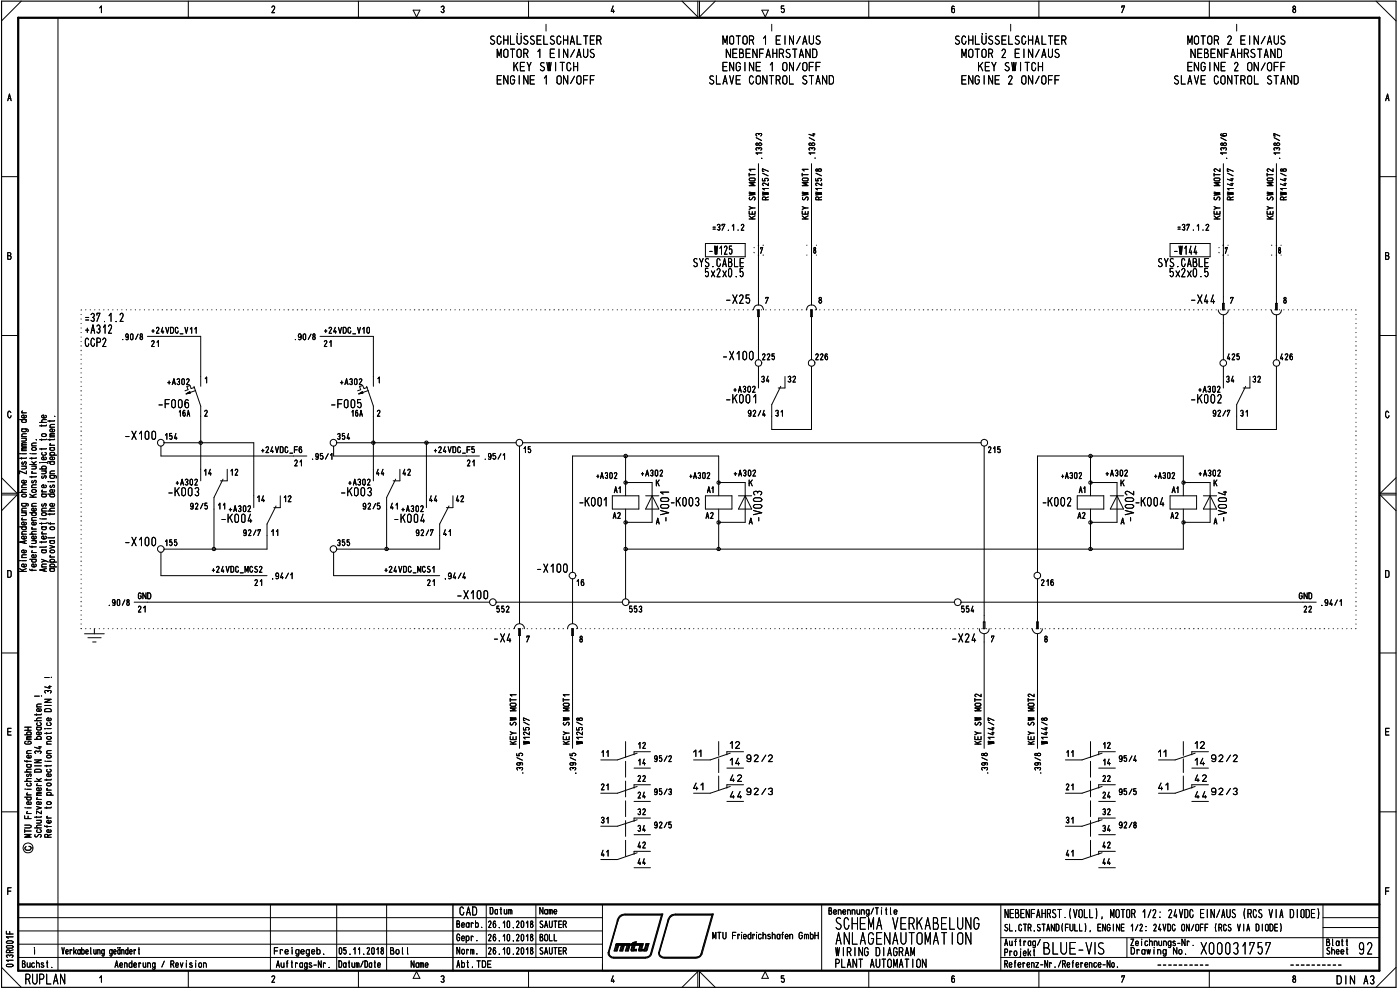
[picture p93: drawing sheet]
<svg xmlns="http://www.w3.org/2000/svg" width="420mm" height="297mm" viewBox="0 0 420 297" stroke-linecap="round" stroke-linejoin="round" font-family="sans-serif">
<defs><g id="words">
<g font-size="6.2">
<text x="203.6" y="5">\/</text>
<text x="204.8" y="296.1">/\</text>
</g>
<g font-size="5.3">
<text x="250.5" y="279">SC--NA VRKA31LU\G</text>
<text x="250.7" y="283.5">A\LAG:\AUTOldT 0\</text>
<text x="329.2" y="286.4">S</text>
<text x="360.2" y="286.4">X00031757</text>
</g>
<text font-size="4.6" x="7.3" y="295.4">RUPLAN</text>
<g font-size="3.9">
<text x="163.7" y="9.5">I</text>
<text x="231.4" y="9.5">i</text>
<text x="303.1" y="9.5">i</text>
<text x="371" y="9.5">i</text>
<text x="146.9" y="13.5">SCHLÜSSELSCHALTER</text>
<text x="149" y="17.4">MOTOR 1 EIN/AUS</text>
<text x="216.8" y="13.5">MOTOR 1 EIN/AUS</text>
<text x="217.8" y="17.4">NEBENFAHRSTAND</text>
<text x="286.5" y="13.5">SCHLÜSSELSCHALTER</text>
<text x="288.5" y="17.4">MOTOR 2 EIN/AUS</text>
<text x="356.3" y="13.5">MOTOR 2 EIN/AUS</text>
<text x="357.3" y="17.4">NEBENFAHRSTAND</text>
<text x="154" y="21.4">KEY SW I TCH</text>
<text x="216.8" y="21.4">ENGINE 1 ON/OFF</text>
<text x="293.5" y="21.4">KEY SW I TCH</text>
<text x="356.3" y="21.4">ENGINE 2 ON/OFF</text>
<text x="149.1" y="25.4">ENGINE 1 ON/OFF</text>
<text x="212.7" y="25.4">SLAVE CONTROL STAND</text>
<text x="288.5" y="25.4">ENGINE 2 ON/OFF</text>
<text x="352.3" y="25.4">SLAVE CONTROL STAND</text>
<text x="226.6" y="42.3">.</text>
<text x="226.6" y="46.5">-</text>
<text x="226.6" y="45.2">,.&gt;</text>
<text x="242.5" y="42.3">.</text>
<text x="242.5" y="46.5">-</text>
<text x="366" y="42.3">.</text>
<text x="366" y="46.5">-</text>
<text x="382" y="46.5">-</text>
<text x="224.5" y="51.6">,</text>
<text x="228.5" y="53">.</text>
<text x="240.5" y="51.6">-</text>
<text x="364.1" y="51.6">,..,</text>
<text x="368" y="53">.</text>
<text x="379.9" y="52.9">,</text>
<text x="380.1" y="51.6">N</text>
<text x="228.4" y="58.7">;.</text>
<text x="244.4" y="58.7">;.</text>
<text x="367.9" y="58.7">;.</text>
<text x="224.6" y="60.1">0</text>
<text x="224.7" y="64.4">L.</text>
<text x="240.6" y="64.4">L.</text>
<text x="240.6" y="60.1">0</text>
<text x="364.1" y="60.1">0</text>
<text x="364.2" y="64.4">L.</text>
<text x="379.9" y="63">,</text>
<text x="380" y="60.1">0</text>
<text x="380.1" y="64.4">L.</text>
<text x="213.8" y="69.3">=37.1.2</text>
<text x="353.3" y="69.3">=37.1.2</text>
<text x="212.4" y="76.5">1125</text>
<text x="241.4" y="77.1">.</text>
<text x="241.8" y="73.7">.</text>
<text x="243.9" y="76.2">8.</text>
<text x="244.3" y="73.7">.</text>
<text x="352.1" y="76.5">-W144</text>
<text x="365.1" y="76.6">:</text>
<text x="367.4" y="76.7">7.</text>
<text x="207.9" y="80.2">SYS.CABLE</text>
<text x="211.3" y="83.2">5x2x0.5</text>
<text x="347.3" y="80.2">SYS.CABLE</text>
<text x="350.7" y="83.2">5x2x0.5</text>
<text x="217.6" y="91.2">-X25</text>
<text x="245.3" y="91.2">8</text>
<text x="357.1" y="91.2">-X44</text>
<text x="384.9" y="91.2">8</text>
<text x="25.3" y="100.2">+A312</text>
<text x="25.3" y="96.6">=37.1.2</text>
<text x="45.3" y="100.2">+24VDO_V11</text>
<text x="97.1" y="100.2">+24VDC_V10</text>
<text x="25.3" y="104.1">CCP2</text>
<text x="36.1" y="102.1">.90/8</text>
<text x="45.2" y="104.1">21</text>
<text x="88.3" y="102.1">.90/8</text>
<text x="97.1" y="104.1">21</text>
<text x="216.9" y="108.1">-X100 225</text>
<text x="244.6" y="108.1">226</text>
<text x="368.2" y="108.1">425</text>
<text x="384.1" y="108.1">426</text>
<text x="50" y="115.6">+A302</text>
<text x="61.3" y="115.6">1</text>
<text x="101.8" y="115.6">+A302</text>
<text x="113.1" y="115.1">1</text>
<text x="219.9" y="117.9">+A302</text>
<text x="228.3" y="114.8">34</text>
<text x="236.3" y="114.8">32</text>
<text x="359.6" y="117.9">+A302</text>
<text x="367.8" y="114.8">34</text>
<text x="375.8" y="114.8">32</text>
<text x="47.4" y="122.5">-F006</text>
<text x="53.4" y="125.1">16A</text>
<text x="61.2" y="125.1">2</text>
<text x="99.2" y="122.5">-F005</text>
<text x="105.3" y="125.1">16A</text>
<text x="113" y="125.1">2</text>
<text x="217.8" y="121.1">-K001</text>
<text x="224.4" y="125.1">92/4</text>
<text x="232.5" y="125.1">31</text>
<text x="357.3" y="121.1">-K002</text>
<text x="363.9" y="125.1">92/7</text>
<text x="37.4" y="132">-X100 154</text>
<text x="101.1" y="132">354</text>
<text x="78.3" y="136">+24VDC_F6</text>
<text x="94.6" y="137.9">95/1</text>
<text x="130.1" y="136">+24VDC_F5</text>
<text x="145.2" y="137.9">.95/1</text>
<text x="156.8" y="136">15</text>
<text x="296.4" y="136">215</text>
<text x="60.9" y="142.7">14</text>
<text x="68.9" y="142.7">12</text>
<text x="88.2" y="140">21</text>
<text x="112.8" y="142.7">44</text>
<text x="120.8" y="142.7">42</text>
<text x="140" y="140">21</text>
<text x="178.9" y="143.8">+A302</text>
<text x="192.3" y="143">+A302</text>
<text x="206.9" y="143.8">+A302</text>
<text x="220.1" y="143">+A302</text>
<text x="318.4" y="143.8">+A302</text>
<text x="331.7" y="143">+A302</text>
<text x="346.3" y="143.8">+A302</text>
<text x="359.7" y="143">+A302</text>
<text x="50.4" y="148.9">-K003</text>
<text x="52.7" y="145.7">+A302</text>
<text x="102.2" y="148.9">-K003</text>
<text x="104.5" y="145.7">+A302</text>
<text x="184.2" y="148">Al</text>
<text x="186.5" y="145.9">0—</text>
<text x="197.6" y="148.4">,-</text>
<text x="212.2" y="148">Al</text>
<text x="225.8" y="148.7">en</text>
<text x="323.7" y="148">Al</text>
<text x="337.4" y="148.7">c,1</text>
<text x="365.3" y="148.7">---1.</text>
<text x="56.8" y="152.9">92/5</text>
<text x="76.9" y="150.7">14</text>
<text x="84.9" y="150.7">12</text>
<text x="108.6" y="152.9">92/5</text>
<text x="128.6" y="150.7">44</text>
<text x="136.6" y="150.7">42</text>
<text x="173.8" y="152">-K001</text>
<text x="193.7" y="152">/\ö K003</text>
<text x="197.8" y="154.6">&gt;</text>
<text x="211.7" y="155.7">A2</text>
<text x="312.8" y="152">-K002</text>
<text x="323.3" y="155.7">A2</text>
<text x="333" y="152">A2-K004</text>
<text x="337.3" y="154.6">&gt;</text>
<text x="351.3" y="155.7">A2</text>
<text x="365" y="154.6">&gt;</text>
<text x="68.1" y="156.9">K004</text>
<text x="81.1" y="160.9">11</text>
<text x="120" y="156.9">K004</text>
<text x="132.8" y="160.9">41</text>
<text x="196.8" y="157.4">A 1</text>
<text x="224.7" y="157.4">A 1</text>
<text x="336.3" y="157.4">A 1</text>
<text x="364.2" y="157.4">A 1</text>
<text x="37.2" y="163.9">-X100 155</text>
<text x="101" y="163.9">355</text>
<text x="63.4" y="171.9">+24VDC_MCS2</text>
<text x="82.5" y="173.6">94/1</text>
<text x="115.2" y="171.9">+24VDC_MCS1</text>
<text x="134.4" y="173.7">94/4</text>
<text x="161" y="171.9">-X100</text>
<text x="41.3" y="179.8">G D</text>
<text x="76.3" y="175.9">21</text>
<text x="128.1" y="175.9">21</text>
<text x="137.1" y="179.8">-X100</text>
<text x="172.8" y="175.9">16</text>
<text x="312.3" y="175.9">216</text>
<text x="389.8" y="179.8">GND</text>
<text x="32.5" y="181.9">.90/8</text>
<text x="41.3" y="183.8">21</text>
<text x="148.9" y="183.8">552</text>
<text x="188.6" y="183.8">553</text>
<text x="288.2" y="183.8">554</text>
<text x="391.2" y="183.8">22</text>
<text x="397.4" y="181.8">94/1</text>
<text x="148.1" y="192.8">-X4</text>
<text x="285.3" y="192.8">-X24`7</text>
<text x="191.3" y="224.7">12</text>
<text x="330.8" y="224.7">12</text>
<text x="335.5" y="227.2">95/4</text>
<text x="347.3" y="227.2">11 ___-+-</text>
<text x="154.2" y="231.2">,</text>
<text x="170.2" y="231.2">,</text>
<text x="191.3" y="229.7">14 95/2</text>
<text x="309.7" y="231.2">,</text>
<text x="330.8" y="229.7">14</text>
<text x="180.2" y="237.2">21</text>
<text x="185.7" y="237.2">____-i- 95/3</text>
<text x="191.2" y="234.6">22</text>
<text x="191.2" y="239.6">24</text>
<text x="207.8" y="237.1">41 ___-1-4492/3</text>
<text x="319.7" y="237.2">21</text>
<text x="325" y="239.6">____-4-24</text>
<text x="330.7" y="234.6">22</text>
<text x="335.5" y="237.2">95/5</text>
<text x="347.3" y="237.2">41 ___-1-44</text>
<text x="358.2" y="234.6">42</text>
<text x="363.1" y="238.5">92/3</text>
<text x="191.1" y="244.6">32</text>
<text x="330.7" y="244.6">32</text>
<text x="180.2" y="247.1">31</text>
<text x="191.1" y="248.6">34 92/5</text>
<text x="319.7" y="247.1">31</text>
<text x="180.1" y="257">41 ,,...--+</text>
<text x="192.6" y="254.6">2</text>
<text x="319.7" y="257">41 ____-›</text>
<text x="330.5" y="254.6">42</text>
<text x="191.1" y="259.6">44</text>
<text x="330.8" y="259.6">44</text>
<text x="137.8" y="274.7">CAD</text>
<text x="301.5" y="275.6">NEBENFAHRST.(VOLL), MOTOR 1/2: 24VDC EIN/AUS (RCS VIA DIODE)</text>
<text x="250.6" y="286.9">WIKING DIAGRAM</text>
<text x="301.4" y="283.9">Auftrag/</text>
<text x="312.9" y="286.4">3LUl-V</text>
<text x="250.5" y="290.4">PLANT AUTOMATION</text>
<text x="401.1" y="295.4">DIN A3</text>
</g>
<g font-size="3.2">
<text x="225.5" y="93.1">r-•'.\</text>
<text x="229.5" y="91.2">7</text>
<text x="241.7" y="93.1">r.-.</text>
<text x="369" y="91.2">7</text>
<text x="372.1" y="125.1">31</text>
<text x="196.8" y="146">K</text>
<text x="224.6" y="146">K</text>
<text x="336.2" y="146">K</text>
<text x="351.6" y="148">Al</text>
<text x="364.1" y="146">K</text>
<text x="72.7" y="160.9">92/7</text>
<text x="25.3" y="190.3">__L_</text>
<text x="153.8" y="188.8">.r-.</text>
<text x="157.9" y="192.8">7</text>
<text x="313.1" y="192.8">8</text>
<text x="308.3" y="209.2">c.</text>
<text x="152.9" y="212.1">c&gt;</text>
<text x="292.3" y="212.1">c&gt;</text>
<text x="308.2" y="210.7">-</text>
<text x="308.3" y="212.1">c&gt;</text>
<text x="156.9" y="216.3">L-</text>
<text x="296.1" y="219.2">-,</text>
<text x="311.8" y="219.2">,</text>
<text x="207.8" y="227.2">11</text>
<text x="218.7" y="224.7">12</text>
<text x="294.3" y="227.2">eo</text>
<text x="310.2" y="227.2">e2</text>
<text x="319.8" y="227.2">11</text>
<text x="358.2" y="224.7">12</text>
<text x="170.7" y="228.3">2</text>
<text x="218.7" y="229.7">14 92/2</text>
<text x="310" y="229.8">..,</text>
<text x="358.2" y="229.7">14 92/2</text>
<text x="218.7" y="234.6">42</text>
<text x="330.8" y="249.6">34</text>
<text x="191.1" y="254.6">4</text>
<text x="146.9" y="274.3">Datum</text>
<text x="161.9" y="274.4">Name</text>
<text x="248.6" y="274.5">Benennung/Title</text>
<text x="136.9" y="278.4">Bearb.</text>
<text x="146.3" y="278.5">26.10.2018</text>
<text x="161.8" y="278.5">SAUTER</text>
<text x="213.8" y="281.9">MTU Friedrichshafen GmbH</text>
<text x="301.2" y="279.5">SL.CTR.STAND(FULL), ENGINE 1/2: 24VDC ON/OFF (RCS VIA DIODE)</text>
<text x="10" y="286.4">1</text>
<text x="18.4" y="286.4">Verkabelung geändert</text>
<text x="81.9" y="286.4">FreIgegeb .</text>
<text x="101.6" y="286.4">05.11.2018</text>
<text x="116.9" y="286.4">BoIl</text>
<text x="136.8" y="286.4">Norm.</text>
<text x="136.9" y="282.4">Gepr.</text>
<text x="146.3" y="282.4">26.10.2018</text>
<text x="146.4" y="286.4">26.10.2018</text>
<text x="161.9" y="282.4">BOLL</text>
<text x="161.9" y="286.4">SAUTER</text>
<text x="301.2" y="286.9">Projekt</text>
<text x="342.3" y="286.4">ich&quot;&quot;s-Nr•</text>
<text x="397.9" y="283.9">Blatt</text>
<text x="397.9" y="286.4">Sheet</text>
<text x="6.4" y="290.4">Buchst.</text>
<text x="34.3" y="290.4">Aenderung / Revision</text>
<text x="82.8" y="290.4">Auftrags-Nr.</text>
<text x="101.4" y="290.4">Datum/Date</text>
<text x="123.1" y="290.4">Name</text>
<text x="136.9" y="290.4">Abt. TDE</text>
<text x="301.2" y="290.4">Referenz-Nr./Reference-No.</text>
</g>
<g font-size="3.1">
<text x="8" y="171.6" transform="rotate(-90 8 171.6)">Keine Aenderung ohne Zustimmung der</text>
<text x="11" y="171.4" transform="rotate(-90 11 171.4)">federfuehrenden Konstruktion.</text>
<text x="14.1" y="171.6" transform="rotate(-90 14.1 171.6)">Any alterotions are subiect to the</text>
<text x="16.5" y="171.6" transform="rotate(-90 16.5 171.6)">approval of the design department.</text>
<text x="9.5" y="251.4" transform="rotate(-90 9.5 251.4)">MTU Friedrichshafen GmbH</text>
<text x="12.5" y="251.4" transform="rotate(-90 12.5 251.4)">Schutzvermerk DIN 34 beachten</text>
<text x="15.5" y="251.4" transform="rotate(-90 15.5 251.4)">Refer to protection notice DIN 34 I</text>
</g>
<g font-size="1.6">
<text x="183.9" y="155.7">A2</text>
<text x="225.9" y="150.6">CD</text>
<text x="225.9" y="152.7">CD</text>
<text x="365.4" y="150.6">CD</text>
<text x="365.4" y="152.7">CD</text>
<text x="309.2" y="190.2">l.)</text>
<text x="152.9" y="220.6">&gt;-</text>
<text x="156.9" y="220.6">&lt;V</text>
<text x="168.8" y="220.6">&gt;-</text>
<text x="172.8" y="220.6">(N</text>
<text x="292.4" y="220.6">&gt;-</text>
<text x="297.2" y="220.6">-•</text>
<text x="308.4" y="220.6">&gt;-</text>
<text x="312.4" y="216.3">c0</text>
<text x="156.9" y="223.4">e.</text>
<text x="168.9" y="223.4">Y</text>
<text x="168.9" y="222.1">LU</text>
<text x="172.7" y="222.1">,-•</text>
<text x="172.8" y="223.4">e.</text>
<text x="296.4" y="223.4">e.</text>
<text x="308.4" y="223.4">Y</text>
<text x="312.4" y="223.4">e.</text>
</g>
</g></defs>
<g fill="none" stroke="#000" stroke-width=".3">
<path d="M6.4 .3l-5.9 6M17.4 5.3v286M29.9 2.4l.5-.6v2M56.5 .3v5M81.6 2.2l.1-.2a.45 .45 0 0 1 .6-.1 .45 .45 0 0 1 0 .7l-.7 1.2h.8M107.6 .3v5M124 3h2l-1 2.1zM132.4 2.1a.47 .47 0 0 1 .7-.2 .47 .47 0 0 1 0 .7l-.2 .2a.49 .49 0 0 1 .3 .8 .49 .49 0 0 1-.8-.1M158.6 .3v5M184 1.8l-.6 1.6h1M184.1 3v.8M228.6 3h2l-.9 2.1z"/>
<path d="M235.2 1.8h-.7v.9a.56 .56 0 0 1 .9 .3 .56 .56 0 0 1-.7 .6l-.2-.1M260.7 .3v5M286.4 2l-.4-.2-.2 .1-.2 1.4a.47 .47 0 0 0 .6 .5 .47 .47 0 0 0 .3-.8l-.3-.5-.5 .1-.1 .4M311.8 .3v5M336.7 2.3v-.5h.8l-.8 2M362.9 .3v5M388.2 1.9a.72 .72 0 0 0 .6 1.1 .52 .52 0 0 1-.2 .7 .52 .52 0 0 1-.7-.4 .52 .52 0 0 1 .5-.6 .42 .42 0 0 0 .4-.5 .42 .42 0 0 0-.6-.3zM413 .3l6 6M2.3 30.2l.5-2 .5 2M2.5 29.5h.8M415.8 30.2l.6-2 .5 2M416 29.5h.8"/>
<path d="M.5 53h5M414 53h5M2.3 76.7l1 .2v.4l-.2 .5h-.8v-2l.9 .1v.6l-.3 .2M415.8 76.7l1 .2 .1 .4-.3 .5h-.8v-2l.9 .1v.6l-.3 .2M227.6 96.9v11M243.5 96.9v11M367.2 96.9v11M383.1 96.9v11M.5 100.7h5M414 100.7h5M3.3 123.8a.48 .48 0 0 0-.6-.4 .48 .48 0 0 0-.4 .6v.7l.4 .6h.4l.2-.6M155.9 133.9v50.8"/>
<path d="M295.4 133.9v50.8M416.8 123.8a.48 .48 0 0 0-.6-.4 .48 .48 0 0 0-.4 .6v.7l.4 .6h.4l.3-.6M.5 148.5h4.6l-4.6 4.7M.5 143.3l4.6 4.7h-4.6M419 148.5h-4.8l4.8 4.7M419 143.3l-4.8 4.7h4.8M2.3 171.2h.6l.4 .4v1.2l-.4 .4h-.6zM171.8 173.7v11M311.4 173.7v11M415.8 171.2h.6l.5 .4v1.2l-.5 .4h-.6zM.5 195.9h5M414 195.9h5"/>
<path d="M2.3 219.5h1M3.3 218.5h-1v2.1h1M415.8 219.5h1M416.9 218.5h-1.1v2.1h1.1M.5 243.6h5M414 243.6h5M2.3 267.4h1M3.3 266.4h-1v2M5.5 275.3h175.3M5.5 279.3h175.3M81.2 271.4v19.9M101 271.4v19.9"/>
<path d="M116 271.4v19.9M145.9 271.4v15.9M160.8 271.4v15.9M180.8 271.4v19.9M246.6 271.4v19.9M300.4 271.4v19.8M397 271.4v15.9M397 278.3h17M397 275.3h17M415.8 267.4h1M416.9 266.4h-1.1v2M.5 290.2l5.9 6"/>
<path d="M5.5 287.3h175.3M5.5 283.3h175.3M29.9 293.4l.5-.6v1.9M56.5 291.3v4.9M81.6 293.1a.45 .45 0 0 1 .6-.3 .45 .45 0 0 1 .1 .7l-.7 1.2h.8M107.6 291.3v4.9M125 291.5l1 2h-2zM132.4 293a.5 .5 0 0 1 .8 0 .5 .5 0 0 1-.3 .8 .49 .49 0 0 1 .3 .8 .49 .49 0 0 1-.8-.1M158.6 291.3v4.9M184 292.8l-.6 1.6h1M184.1 294v.7M209.9 291.5l4.8 4.7"/>
<path d="M229.7 291.5l.9 2h-2zM235.2 292.8h-.7v.8a.61 .61 0 0 1 .9 .4 .61 .61 0 0 1-.7 .7l-.2-.3M260.7 291.3v4.9M286.4 293l-.3-.2-.3 .1-.2 1.4a.47 .47 0 0 0 .7 .4 .47 .47 0 0 0 .2-.7l-.1-.4-.4-.1-.3 .1-.1 .4M300.4 287.3h113.6M300.4 281.3h113.6M311.8 291.3v4.9M336.7 293.2v-.4h.8l-.8 1.9M338.2 281.3v6M339.4 281.8h.8l-.8 1.9h.8M340.8 283h.9l-.2-.6h-.3l-.4 .2v.9l.4 .2 .4-.2M342.6 282.4v1.3"/>
<path d="M362.9 291.3v4.9M388.2 292.9a.72 .72 0 0 0 .6 1v.1a.47 .47 0 0 1-.4 .7 .47 .47 0 0 1-.4-.7v-.1a.69 .69 0 0 0 .6-.4 .69 .69 0 0 0 0-.7zM419 290.2l-6 6"/>
<circle cx="8.4" cy="254.4" r="1.49"/>
</g>
<path d="M.5 .3h418.5v295.9h-418.5z" fill="none" stroke="#000" stroke-width=".34"/>
<path d="M5.5 5.3h408.5v286h-408.5zM5.5 271.4h408.5" fill="none" stroke="#000" stroke-width=".68"/>
<path d="M135.9 271.4v19.9" fill="none" stroke="#000" stroke-width=".42"/>
<g fill="none" stroke="#000" stroke-width=".3">
<path d="M339.4 281.8h.8l-.8 1.9h.8M340.8 283h.9l-.2-.6h-.3l-.4 .2v.9l.4 .2 .4-.2M342.7 281.9h.1M342.6 282.4v1.3M344.4 282.5l-.6-.1-.2 1 .2 .3h.5l.2-.3M345 282.7a.43 .43 0 0 1 .4-.3 .43 .43 0 0 1 .4 .3v1M345 281.8v1.9M346.4 282.6l.3-.2h.4l.2 1.3M346.4 282.4v1.3M347.8 282.4v1a.43 .43 0 0 0 .4 .3 .43 .43 0 0 0 .4-.3M348.6 282.4v1.3M349.2 282.6l.3-.2h.4l.2 1.3"/>
<path d="M349.2 282.4v1.3M351.4 282.4l-.2 1.9-.6-.2M351.4 282.7l-.2-.3h-.4l-.2 .3v.7l.2 .3h.4l.2-.3M352.7 282.5a.33 .33 0 0 0-.6-.1 .33 .33 0 0 0 .2 .6l.5 .2v.3l-.3 .2-.5-.2M353.4 283h.7M355.6 281.8v1.9l-.9-1.9v1.9M356.3 282.6l.2-.2h.2l.1 .2M356.3 282.4v1.3"/>
</g>
<g fill="none" stroke="#000" stroke-width=".3">
<path d="M10.4 208.9h1.4M1.9 279.4v.8h2M2.9 279.5v.7M1.9 282.6l.4-.3 1.3 .1a.34 .34 0 0 1 .3 .4 .34 .34 0 0 1-.4 .2h-1.3zM2 283.9l1.5-.2a.38 .38 0 0 1 .4 .4 .38 .38 0 0 1-.4 .4h-1.3l-.3-.4zM2.1 289.4l1.4-.1a.38 .38 0 0 1 .4 .4 .38 .38 0 0 1-.4 .4l-1.4-.1-.2-.3zM2.2 287.3l-.3-.4a.55 .55 0 0 1 .5-.4 .55 .55 0 0 1 .5 .4 .48 .48 0 0 1 .6-.4 .48 .48 0 0 1 .4 .5l-.3 .3M2.9 285.8v-.4a.52 .52 0 0 0-.5-.4 .52 .52 0 0 0-.5 .4v.4h2M3.9 288.1h-2l.6 .4M3.9 281.1h-2l.6 .4M3.9 285l-1 .3M339.5 284.3h.6l.3 .3 .1 1.1-.4 .6h-.6z"/>
<path d="M341.2 285.2l.2-.3h.4v.3M341.2 284.9v1.4M342.7 281.9h.1M344.4 282.5l-.6-.1-.2 1 .2 .3h.5l.2-.3M345 282.7a.43 .43 0 0 1 .4-.3 .43 .43 0 0 1 .4 .3v1M345 281.8v1.9M346.4 282.6l.3-.2h.4l.2 1.3M346.4 282.4v1.3M347.8 282.4v1a.43 .43 0 0 0 .4 .3 .43 .43 0 0 0 .4-.3M348.6 282.4v1.3M349.2 282.6l.3-.2h.4l.2 1.3M349.2 282.4v1.3"/>
<path d="M351.4 282.4l-.2 1.9-.6-.2M351.4 282.7l-.2-.3h-.4l-.2 .3v.7l.2 .3h.4l.2-.3M352.7 282.5a.33 .33 0 0 0-.6-.1 .33 .33 0 0 0 .2 .6l.5 .2v.3l-.3 .2-.5-.2M353.4 283h.7M355.6 281.8v1.9l-.9-1.9v1.9M356.3 282.6l.2-.2h.2l.1 .2M356.3 282.4v1.3"/>
</g>
<path d="M10.4 208.9h1.4M12.5 208.9h.1" fill="none" stroke="#000" stroke-width=".3"/>
<g fill="none" stroke="#000" stroke-width=".3">
<path d="M224.8 52.4h1.8M224.9 53.6l1.5-.2 .2 .2v.4l-.2 .3h-1.3l-.3-.4zM226.6 54.8h-1.8l1.5 .5-1.5 .4h1.8M226.6 50.8h-1.8l.5 .5M227.6 49.1v4.1M228.8 53.6v.7h.9a.51 .51 0 0 1-.1-.8 .51 .51 0 0 1 .7 0l.3 .3v.3l-.3 .2M229.2 51.4h-.4v-.8l1.8 .8M230.6 54.9v.8l-1-.7a.41 .41 0 0 0-.5 0 .41 .41 0 0 0-.2 .5l.3 .2M240.7 52.4h1.8M240.7 52v.8M240.8 53.6l1.5-.2 .2 .2v.4l-.2 .3h-1.2l-.4-.5zM242.5 54.8h-1.8l1.5 .5-1.5 .4h1.8"/>
<path d="M243.5 49.1v4.1M244.8 53.6v.7h.8a.46 .46 0 0 1-.1-.7 .46 .46 0 0 1 .6-.1l.5 .3-.3 .5M244.9 52l1.6 .7M245 50.7a.39 .39 0 0 0 0 .7 .39 .39 0 0 0 .6-.4 .46 .46 0 0 1 .6-.4 .46 .46 0 0 1 .2 .7 .64 .64 0 0 1-1-.5zM246.6 54.9v.8l-1.6-.8-.2 .6 .4 .2M364.4 53.6l1.3-.2a.42 .42 0 0 1 .4 .4 .42 .42 0 0 1-.4 .5h-1.1zM366.1 54.8h-1.7l1.4 .5-1.4 .4h1.7M367.2 49.1v4.1M368.8 51.4h-.5v-.8l1.8 .8M369.4 55.1h.7M369.4 53.7h.7M369.8 54.9v.8l-1.5-.5"/>
<path d="M380.4 53.5l1.3-.1a.43 .43 0 0 1 .4 .4 .43 .43 0 0 1-.4 .5h-1.1a.42 .42 0 0 1-.3-.4 .42 .42 0 0 1 .1-.4zM382.1 54.8h-1.8l1.4 .5-1.4 .4h1.8M383.1 49.1v4.1M384.3 57.7l1.7 .2-1.7 .2 1.7 .2-1.7 .2M384.3 50.8a.4 .4 0 0 0 .4 .6 .4 .4 0 0 0 .4-.5 .48 .48 0 0 1 .7-.3 .48 .48 0 0 1 0 .8 .48 .48 0 0 1-.7-.3l-.3-.4zM384.3 52l1.7 .7M385.2 59.9v-.5a.49 .49 0 0 0-.5-.3 .49 .49 0 0 0-.4 .3v.5h1.7M385.4 55.1h.6M385.4 53.7h.6M385.7 54.9v.8l-1.4-.5M385.7 53.5v.8l-1.4-.5M386 56.6h-1.7l.6 .4"/>
<path d="M386 59.1l-.8 .3M211.7 73.1h11.9v3.9h-11.9M226.3 75.7l.1 .2M226.4 74.3h-.1M227.5 76.5h.2M227.5 73.6h.2M227.6 73.6v2.9M228.3 74.7v-.4h.6l-.6 1.7M229 76.5h.2M229 73.6h.2M351.2 73.1h12v3.9h-12M381.6 76.5h.1"/>
<path d="M381.6 73.6h.1M383 76.5h.2M383 73.6h.2M383.1 73.6v2.9M383.9 74.3a.63 .63 0 0 0 .4 1v.6a.45 .45 0 0 1-.7-.3 .45 .45 0 0 1 .4-.6 .4 .4 0 0 0 .3-.4 .4 .4 0 0 0-.4-.3zM384.4 76.5h.1M384.4 73.6h.1M39.2 93h.1M40.6 93h.1M42 93h.1M43.3 93h.1M44.7 93h.1"/>
<path d="M46 93h.1M47.4 93h.1M48.6 93h.2M50 93h.2M51.3 93h.2M52.7 93h.2M54.1 93h.1M55.4 93h.1M56.8 93h.1M58.1 93h.1M59.5 93h.1M60.8 93h.1"/>
<path d="M62.2 93h.1M63.5 93h.1M64.9 93h.1M66.3 93h.1M67.6 93h.1M69 93h.1M70.3 93h.1M71.7 93h.1M73 93h.1M74.4 93h.1M75.7 93h.1M77.1 93h.1"/>
<path d="M78.4 93h.1M79.8 93h.1M81.2 93h.1M82.5 93h.1M83.9 93h.1M85.2 93h.1M86.5 93h.2M87.8 93h.2M89.2 93h.2M90.6 93h.1M91.9 93h.2M93.3 93h.1"/>
<path d="M94.6 93h.1M96 93h.1M97.3 93h.1M98.7 93h.1M100 93h.1M101.4 93h.1M102.7 93h.1M104.1 93h.1M105.5 93h.1M106.8 93h.1M108.2 93h.1M109.5 93h.1"/>
<path d="M110.9 93h.1M112.2 93h.1M113.6 93h.1M114.9 93h.1M116.3 93h.1M117.6 93h.1M119 93h.1M120.4 93h.1M121.7 93h.1M123.1 93h.1M124.3 93h.2M125.7 93h.2"/>
<path d="M127 93h.2M128.4 93h.2M129.8 93h.1M131.1 93h.2M132.5 93h.1M133.8 93h.1M135.2 93h.1M136.5 93h.1M137.9 93h.1M139.2 93h.1M140.6 93h.1M141.9 93h.1"/>
<path d="M143.3 93h.1M144.7 93h.1M146 93h.1M147.4 93h.1M148.7 93h.1M150.1 93h.1M151.4 93h.1M152.8 93h.1M154.1 93h.1M155.5 93h.1M156.8 93h.1M158.2 93h.1"/>
<path d="M159.6 93h.1M160.9 93h.1M162.3 93h.1M163.5 93h.2M164.9 93h.2M166.2 93h.2M167.6 93h.2M169 93h.1M170.3 93h.1M171.7 93h.1M173 93h.1M174.4 93h.1"/>
<path d="M175.7 93h.1M177.1 93h.1M178.4 93h.1M179.8 93h.1M181.1 93h.1M182.5 93h.1M183.9 93h.1M185.2 93h.1M186.6 93h.1M187.9 93h.1M189.3 93h.1M190.6 93h.1"/>
<path d="M192 93h.1M193.3 93h.1M194.7 93h.1M196 93h.1M197.4 93h.1M198.8 93h.1M200.1 93h.1M201.4 93h.1M202.7 93h.2M204.1 93h.2M205.4 93h.2M206.8 93h.2"/>
<path d="M208.2 93h.1M209.5 93h.1M210.9 93h.1M212.2 93h.1M213.6 93h.1M214.9 93h.1M216.3 93h.1M217.6 93h.1M219 93h.1M220.3 93h.1M221.7 93h.1M223.1 93h.1"/>
<path d="M224.4 93h.1M227.4 93v2h.5v-2M227.6 89v2.5M227.6 93v3.9M232.5 93h.1M233.9 93h.1M235.2 93h.1M236.6 93h.1M238 93h.1M239.2 93h.2M240.6 93h.1M243.3 93v2h.5v-2"/>
<path d="M243.5 89v2.5M243.5 93v3.9M247.4 93h.1M248.7 93h.1M250.1 93h.1M251.4 93h.1M252.8 93h.1M254.1 93h.1M255.5 93h.1M256.8 93h.1M258.2 93h.1M259.5 93h.1"/>
<path d="M260.9 93h.1M262.3 93h.1M263.6 93h.1M265 93h.1M266.3 93h.1M267.7 93h.1M269 93h.1M270.4 93h.1M271.7 93h.1M273.1 93h.1M274.4 93h.1M275.8 93h.1"/>
<path d="M277.1 93h.1M278.4 93h.2M279.8 93h.2M281.1 93h.2M282.5 93h.2M283.8 93h.1M285.2 93h.1M286.6 93h.1M287.9 93h.1M289.3 93h.1M290.6 93h.1M292 93h.1"/>
<path d="M293.3 93h.1M294.7 93h.1M296 93h.1M297.4 93h.1M298.7 93h.1M300.1 93h.1M301.5 93h.1M302.8 93h.1M304.2 93h.1M305.5 93h.1M306.9 93h.1M308.2 93h.1"/>
<path d="M309.6 93h.1M310.9 93h.1M312.3 93h.1M313.6 93h.1M315 93h.1M316.3 93h.1M317.6 93h.2M319 93h.2M320.3 93h.2M321.7 93h.2M323 93h.1M324.4 93h.1"/>
<path d="M325.8 93h.1M327.1 93h.1M328.5 93h.1M329.8 93h.1M331.2 93h.1M332.5 93h.1M333.9 93h.1M335.2 93h.1M336.6 93h.1M337.9 93h.1M339.3 93h.1M340.7 93h.1"/>
<path d="M342 93h.1M343.4 93h.1M344.7 93h.1M346.1 93h.1M347.4 93h.1M348.8 93h.1M350.1 93h.1M351.5 93h.1M352.8 93h.1M354.1 93h.2M355.5 93h.1M356.8 93h.2"/>
<path d="M358.2 93h.2M359.5 93h.2M360.9 93h.1M362.2 93h.1M363.6 93h.1M365 93h.1M365.6 93a1.48 1.48 0 0 0 1.5 1.5 1.48 1.48 0 0 0 1.5-1.5M366.3 93h.1M366.9 91h.5v2h-.5zM367.2 89v4M367.2 94.5v2.4M367.7 93h.1"/>
<path d="M369 93h.1M370.4 93h.1M371.7 93h.1M373.1 93h.1M374.4 93h.1M375.8 93h.1M377.1 93h.1M378.5 93h.1M379.9 93h.1M381.2 93h.1M381.6 93a1.52 1.52 0 0 0 1.5 1.5 1.52 1.52 0 0 0 1.5-1.5M382.6 93h.1"/>
<path d="M382.8 91h.5v2h-.5zM383.1 89v4M383.1 94.5v2.4M383.9 93h.1M385.3 93h.1M386.6 93h.1M388 93h.1M389.3 93h.1M390.7 93h.1M392 93h.1M393.3 93h.2M394.7 93h.1"/>
<path d="M396 93h.2M397.4 93h.2M398.7 93h.1M400.1 93h.1M401.4 93h.1M402.8 93h.1M404.2 93h.1M405.5 93h.1M406.9 93h.1M407 94.3v.1M407 95.7v.1M407 97v.1"/>
<path d="M407 98.4v.1M407 99.7v.1M24.3 106.4v.1M24.3 107.8v.1M24.3 109.1v.1M24.3 110.5v.1M24.3 111.8v.1M24.3 113.2v.1M24.3 114.6h.1M24.3 115.9v.1M24.3 117.2v.1M24.3 118.5v.1"/>
<path d="M24.3 119.9v.1M55.8 118.2l1.1-.7 .2 .4zM56 118.1h.3M56.1 118h.8M56.3 117.9h.8M56.4 117.9h.7M56.4 116.9l-.9 .4M56.7 117.7h.3M56.9 117.6h.1M58.2 115.9l2 5.9M58.4 116.2l-1 .4M58.7 117.2l-2.2 .6"/>
<path d="M107.7 118.2l1.1-.7 .1 .4zM107.8 118.1h.3M107.9 118h.7M108.1 117.9h.8M108.2 116.9l-.9 .4M108.2 117.9h.7M108.5 117.7h.3M108.7 117.6h.1M110 115.9l2.1 5.9M110.2 116.2l-.9 .4M110.5 117.2l-2.2 .6M227.6 112.9v3.5"/>
<path d="M234.3 115.9l-2.7 5.5M235.6 112.9v3.5h-2M367.2 112.9v3.5M373.8 115.9l-2.7 5.5v3.5M375.1 112.9v3.5h-2M407 101.1v.1M407 102.4v.1M407 103.7v.2M407 105.1v.1M407 106.4v.1M407 107.8v.1M407 109.1v.1"/>
<path d="M407 110.5v.1M407 111.8v.1M407 113.2v.1M407 114.6h.1M407 115.9v.1M407 117.2v.1M407 118.5v.1M407 119.9v.1M24.3 121.2v.1M24.3 122.6v.1M24.3 124h.1M24.3 125.3v.1"/>
<path d="M24.3 126.7h.1M24.3 128v.1M24.3 129.3v.2M24.3 130.6v.2M24.3 132v.1M24.3 133.3v.1M24.3 134.7v.1M24.3 136.1h.1M24.3 137.4v.1M24.3 138.8v.1M88.1 136.8h4M139.9 136.8h4"/>
<path d="M407 121.2v.1M407 122.6v.1M407 124h.1M407 125.3v.1M407 126.7h.1M407 128v.1M407 129.3v.2M407 130.6v.2M407 132v.1M407 133.3v.1M407 134.7v.1M407 136.1h.1"/>
<path d="M407 137.4v.1M407 138.8v.1M24.3 140.1v.1M24.3 141.5v.1M24.3 142.7v.2M24.3 144.1v.1M24.3 145.5h.1M24.3 146.8v.1M24.3 148.2v.1M24.3 149.5v.1M24.3 150.9v.1M24.3 152.2v.1"/>
<path d="M24.3 153.6v.1M24.3 154.9v.1M24.3 156.2v.2M24.3 157.6h.1M24.3 158.9v.1M60.2 140.8v3.5M65.6 151.6l.4-.6v1.7M66.6 155.9h1M66.9 143.8l-2.7 5.5v3.4M67 151.6l.4-.6v1.7M68.2 140.8v3.5h-2M69.1 152.5v.8"/>
<path d="M70.1 153.5l.5-1.8 .4 1.8M71.6 152l.3-.3a.47 .47 0 0 1 .4 .5 .47 .47 0 0 1-.4 .5h.4v.6l-.5 .2-.2-.3M73 152a.39 .39 0 0 1 .5-.3 .39 .39 0 0 1 .3 .4v1.1l-.3 .3h-.3zM74.4 152.1l.2-.3a.4 .4 0 0 1 .6 .1 .4 .4 0 0 1-.1 .6l-.7 1h.8M76.2 148.8v3.5M82.8 151.8l-2.7 5.4M84.1 148.8v3.5h-1.9M112.1 140.8v3.5M117.7 151l-.5 1.4h.8M117.8 152.1v.6M118.5 155.9h.9M118.7 143.8l-2.7 5.5v3.4"/>
<path d="M118.8 151.6l.5-.6v1.7M120 140.8v3.5h-2M120.9 152.5v.8M122 153.5l.4-1.8 .4 1.8M123.4 152l.3-.3a.47 .47 0 0 1 .5 .5 .47 .47 0 0 1-.5 .5h.4v.6l-.4 .2-.3-.3M124.8 152a.39 .39 0 0 1 .5-.3 .39 .39 0 0 1 .3 .4v1.1l-.3 .3h-.3zM126.2 152.1l.2-.3a.4 .4 0 0 1 .6 .1 .4 .4 0 0 1-.1 .6l-.7 1h.8M128 148.8v3.5M134.7 151.8l-2.7 5.4M135.9 148.8v3.5h-1.9M183.8 148.8h7.9v3.9h-7.9zM184 155.5l.4-1.7 .5 1.7"/>
<path d="M185.4 154.1a.42 .42 0 0 1 .6-.2 .42 .42 0 0 1 .1 .6l-.7 1h.7M187.7 144.8v4M187.7 152.7v4M195.7 144.8v11.9M211.7 148.8h8v3.9h-8zM215.7 144.8v4M215.7 152.7v4M221.6 148.8h4M223.6 148.8l2 3.9h-4zM223.6 144.8v11.9M226.1 153.2l2.5 .6-2.5 .6M323.3 148.8h8v3.9h-8z"/>
<path d="M327.3 144.8v4M327.3 152.7v4M335.2 144.8v11.9M351.2 148.8h7.9v3.9h-7.9zM355.1 144.8v4M355.1 152.7v4M361.1 148.8h4M363.2 148.8l1.9 3.9h-4zM363.2 144.8v11.9M407 140.1v.1M407 141.5v.1M407 142.7v.2"/>
<path d="M407 144.1v.1M407 145.5h.1M407 146.8v.1M407 148.2v.1M407 149.5v.1M407 150.9v.1M407 152.2v.1M407 153.6v.1M407 154.9v.1M407 156.2v.2M407 157.6h.1M407 158.9v.1"/>
<path d="M24.3 160.3v.1M24.3 161.6v.1M24.3 163v.1M24.3 164.3v.1M24.3 165.7v.1M24.3 167v.1M24.3 168.3v.2M24.3 169.7v.1M24.3 171v.1M24.3 172.4v.1M24.3 173.7v.1M24.3 175.1v.1"/>
<path d="M24.3 176.4v.1M24.3 177.8v.1M24.3 179.2h.1M128 172.7h4M407 160.3v.1M407 161.6v.1M407 163v.1M407 164.3v.1M407 165.7v.1M407 167v.1M407 168.3v.2M407 169.7v.1"/>
<path d="M407 171v.1M407 172.4v.1M407 173.7v.1M407 175.1v.1M407 176.4v.1M407 177.8v.1M407 179.2h.1M24.3 180.4v.2M24.3 181.8v.1M24.3 183.1v.1M24.3 184.5v.1M24.3 185.8v.1"/>
<path d="M25.4 190.2h5.9M27.8 192.6h1M32.5 188.6h.1M33.8 188.6h.1M35.2 188.6h.1M36.5 188.6h.1M37.9 188.6h.1M39.2 188.6h.1M40.6 188.6h.1M42 188.6h.1M43.3 188.6h.1M44.7 188.6h.1"/>
<path d="M46 188.6h.1M47.4 188.6h.1M48.6 188.6h.2M50 188.6h.2M51.3 188.6h.2M52.7 188.6h.2M54.1 188.6h.1M55.4 188.6h.1M56.8 188.6h.1M58.1 188.6h.1M59.5 188.6h.1M60.8 188.6h.1"/>
<path d="M62.2 188.6h.1M63.5 188.6h.1M64.9 188.6h.1M66.3 188.6h.1M67.6 188.6h.1M69 188.6h.1M70.3 188.6h.1M71.7 188.6h.1M73 188.6h.1M74.4 188.6h.1M75.7 188.6h.1M77.1 188.6h.1"/>
<path d="M78.4 188.6h.1M79.8 188.6h.1M81.2 188.6h.1M82.5 188.6h.1M83.9 188.6h.1M85.2 188.6h.1M86.5 188.6h.2M87.8 188.6h.2M89.2 188.6h.2M90.6 188.6h.1M91.9 188.6h.2M93.3 188.6h.1"/>
<path d="M94.6 188.6h.1M96 188.6h.1M97.3 188.6h.1M98.7 188.6h.1M100 188.6h.1M101.4 188.6h.1M102.7 188.6h.1M104.1 188.6h.1M105.5 188.6h.1M106.8 188.6h.1M108.2 188.6h.1M109.5 188.6h.1"/>
<path d="M110.9 188.6h.1M112.2 188.6h.1M113.6 188.6h.1M114.9 188.6h.1M116.3 188.6h.1M117.6 188.6h.1M119 188.6h.1M120.4 188.6h.1M121.7 188.6h.1M123.1 188.6h.1M124.3 188.6h.2M125.7 188.6h.2"/>
<path d="M127 188.6h.2M128.4 188.6h.2M129.8 188.6h.1M131.1 188.6h.2M132.5 188.6h.1M133.8 188.6h.1M135.2 188.6h.1M136.5 188.6h.1M137.9 188.6h.1M139.2 188.6h.1M140.6 188.6h.1M141.9 188.6h.1"/>
<path d="M143.3 188.6h.1M144.7 188.6h.1M146 188.6h.1M147.4 188.6h.1M148.7 188.6h.1M150.1 188.6h.1M151.4 188.6h.1M152.8 188.6h.1M155.7 188.6v2.1h.5v-2.1M155.9 184.7v2.4M155.9 188.6v4M158.2 188.6h.1"/>
<path d="M159.6 188.6h.1M160.9 188.6h.1M162.3 188.6h.1M163.5 188.6h.2M164.9 188.6h.2M166.2 188.6h.2M167.6 188.6h.2M169 188.6h.1M170.4 188.6a1.48 1.48 0 0 1 1.5-1.5 1.48 1.48 0 0 1 1.5 1.5M171.6 188.6h.5v2.1h-.5zM171.8 184.7v2.4M171.8 188.6v4"/>
<path d="M173 188.6h.1M174.2 190.9a.64 .64 0 0 0 .5 1 .46 .46 0 0 1 0 .6 .46 .46 0 0 1-.7-.1 .46 .46 0 0 1 .1-.6 .45 .45 0 0 0 .6-.4 .45 .45 0 0 0-.5-.5zM174.4 188.6h.1M175.7 188.6h.1M177.1 188.6h.1M178.4 188.6h.1M179.8 188.6h.1M181.1 188.6h.1M182.5 188.6h.1M183.9 188.6h.1M185.2 188.6h.1M186.6 188.6h.1"/>
<path d="M187.9 188.6h.1M189.3 188.6h.1M190.6 188.6h.1M192 188.6h.1M193.3 188.6h.1M194.7 188.6h.1M196 188.6h.1M197.4 188.6h.1M198.8 188.6h.1M200.1 188.6h.1M201.4 188.6h.1M202.7 188.6h.2"/>
<path d="M204.1 188.6h.2M205.4 188.6h.2M206.8 188.6h.2M208.2 188.6h.1M209.5 188.6h.1M210.9 188.6h.1M212.2 188.6h.1M213.6 188.6h.1M214.9 188.6h.1M216.3 188.6h.1M217.6 188.6h.1M219 188.6h.1"/>
<path d="M220.3 188.6h.1M221.7 188.6h.1M223.1 188.6h.1M224.4 188.6h.1M225.8 188.6h.1M227.1 188.6h.1M228.5 188.6h.1M229.8 188.6h.1M231.2 188.6h.1M232.5 188.6h.1M233.9 188.6h.1M235.2 188.6h.1"/>
<path d="M236.6 188.6h.1M238 188.6h.1M239.2 188.6h.2M240.6 188.6h.1M241.9 188.6h.2M243.3 188.6h.2M244.6 188.6h.2M246 188.6h.1M247.4 188.6h.1M248.7 188.6h.1M250.1 188.6h.1M251.4 188.6h.1"/>
<path d="M252.8 188.6h.1M254.1 188.6h.1M255.5 188.6h.1M256.8 188.6h.1M258.2 188.6h.1M259.5 188.6h.1M260.9 188.6h.1M262.3 188.6h.1M263.6 188.6h.1M265 188.6h.1M266.3 188.6h.1M267.7 188.6h.1"/>
<path d="M269 188.6h.1M270.4 188.6h.1M271.7 188.6h.1M273.1 188.6h.1M274.4 188.6h.1M275.8 188.6h.1M277.1 188.6h.1M278.4 188.6h.2M279.8 188.6h.2M281.1 188.6h.2M282.5 188.6h.2M283.8 188.6h.1"/>
<path d="M285.2 188.6h.1M286.6 188.6h.1M287.9 188.6h.1M289.3 188.6h.1M290.6 188.6h.1M292 188.6h.1M293.3 188.6h.1M293.9 188.6a1.48 1.48 0 0 0 1.5 1.6 1.48 1.48 0 0 0 1.5-1.6M294.7 188.6h.1M295.1 186.6h.5v2h-.5zM295.4 184.7v3.9M296 188.6h.1"/>
<path d="M297.4 188.6h.1M298.7 188.6h.1M300.1 188.6h.1M301.5 188.6h.1M302.8 188.6h.1M304.2 188.6h.1M305.5 188.6h.1M306.9 188.6h.1M308.2 188.6h.1M309.8 188.6a1.48 1.48 0 0 0 1.5 1.6 1.48 1.48 0 0 0 1.5-1.6M311.1 188.6v-2h.5v2M311.4 184.7v3.9"/>
<path d="M311.4 190.2v2.4M313.6 188.6h.1M315 188.6h.1M316.3 188.6h.1M317.6 188.6h.2M319 188.6h.2M320.3 188.6h.2M321.7 188.6h.2M323 188.6h.1M324.4 188.6h.1M325.8 188.6h.1M327.1 188.6h.1"/>
<path d="M328.5 188.6h.1M329.8 188.6h.1M331.2 188.6h.1M332.5 188.6h.1M333.9 188.6h.1M335.2 188.6h.1M336.6 188.6h.1M337.9 188.6h.1M339.3 188.6h.1M340.7 188.6h.1M342 188.6h.1M343.4 188.6h.1"/>
<path d="M344.7 188.6h.1M346.1 188.6h.1M347.4 188.6h.1M348.8 188.6h.1M350.1 188.6h.1M351.5 188.6h.1M352.8 188.6h.1M354.1 188.6h.2M355.5 188.6h.1M356.8 188.6h.2M358.2 188.6h.2M359.5 188.6h.2"/>
<path d="M360.9 188.6h.1M362.2 188.6h.1M363.6 188.6h.1M365 188.6h.1M366.3 188.6h.1M367.7 188.6h.1M369 188.6h.1M370.4 188.6h.1M371.7 188.6h.1M373.1 188.6h.1M374.4 188.6h.1M375.8 188.6h.1"/>
<path d="M377.1 188.6h.1M378.5 188.6h.1M379.9 188.6h.1M381.2 188.6h.1M382.6 188.6h.1M383.9 188.6h.1M385.3 188.6h.1M386.6 188.6h.1M388 188.6h.1M389.3 188.6h.1M390.7 188.6h.1M392 188.6h.1"/>
<path d="M393.3 188.6h.2M394.7 188.6h.1M396 188.6h.2M397.4 188.6h.2M398.7 188.6h.1M400.1 188.6h.1M401.4 188.6h.1M402.8 188.6h.1M404.2 188.6h.1M405.5 188.6h.1M407 188.6h-.1M407 180.4v.2"/>
<path d="M407 181.8v.1M407 183.1v.1M407 184.5v.1M407 185.8v.1M407 187.2v.1M12.5 208.9h.1M153.1 215.3l1.8 .2-1.8 .2 1.8 .2-1.8 .3M153.2 216.8a.43 .43 0 0 0 .1 .7 .43 .43 0 0 0 .6-.2 .51 .51 0 0 1 .3-.6 .51 .51 0 0 1 .6 .2 .51 .51 0 0 1-.2 .7M154.9 212.4h-1.8l1.5 .5-1.5 .4h1.8M154.9 208.4h-1.8l.5 .5M157.1 218.4v.6h.8l-.1-.1a.49 .49 0 0 1 .5-.6 .49 .49 0 0 1 .4 .6l-.2 .1M157.2 216.7l1.6 .8"/>
<path d="M169 215.3l1.8 .2-1.8 .2 1.8 .2-1.8 .3M169 209.5v1M169 210h1.8M169.2 216.8a.39 .39 0 0 0 0 .6 .39 .39 0 0 0 .6-.1 .58 .58 0 0 1 .4-.5 .58 .58 0 0 1 .6 .1l-.2 .7M169.2 211.1l1.4-.1 .2 .2v.5l-.3 .2h-1a.48 .48 0 0 1-.4-.3 .48 .48 0 0 1 .1-.5zM170.8 212.4h-1.8l1.5 .5-1.5 .4h1.8M170.8 208.4h-1.8l.5 .5M173 218.4v.6h.9a.51 .51 0 0 1-.1-.7 .51 .51 0 0 1 .7 0l.3 .2v.4l-.3 .1M173.1 215.6a.4 .4 0 0 0 .3 .5 .4 .4 0 0 0 .5-.5 .48 .48 0 0 1 .7-.2 .48 .48 0 0 1 0 .8 .48 .48 0 0 1-.7-.3l-.4-.4zM173.1 216.7l1.6 .8M292.6 215.3l1.8 .2-1.8 .2 1.8 .2-1.8 .3M292.7 216.8a.43 .43 0 0 0 .1 .7 .43 .43 0 0 0 .6-.2 .48 .48 0 0 1 .3-.6 .48 .48 0 0 1 .6 .3 .48 .48 0 0 1-.2 .6"/>
<path d="M294.4 212.4h-1.8l1.4 .5-1.4 .4h1.8M294.4 208.3v.7l-1.1-.6a.43 .43 0 0 0-.5-.1 .43 .43 0 0 0-.1 .6l.2 .1M296.6 216.7l1.6 .8M297 216.2h-.5v-.8l1.8 .8M298 219.6v.9l-1.5-.5M308.6 215.3l1.7 .2-1.7 .2 1.7 .2-1.7 .3M308.7 216.8a.43 .43 0 0 0 0 .7 .43 .43 0 0 0 .6-.2 .51 .51 0 0 1 .3-.6 .51 .51 0 0 1 .7 .2 .51 .51 0 0 1-.2 .7M310.3 212.4h-1.7l1.4 .5-1.4 .4h1.7M312.6 216.7l1.6 .8M313.6 219.9h.7M313.6 218.4h.7M153.1 221v.9h1.8v-.9"/>
<path d="M153.1 223.3h1.8M153.1 222.4l1 .9M154 221.1v.8M154.9 222.4l-1.1 .5M155.1 226.1v.6h.8a.48 .48 0 0 1 0-.7 .48 .48 0 0 1 .7 .1l.2 .1v.4l-.2 .1M155.2 227.3l1.6 .8M155.8 228.9a.38 .38 0 0 1 .4 .3 .38 .38 0 0 1-.4 .4l-.7-.2 .2-.5h1.4l.1 .2-.1 .4M155.9 220.6v3.9M158.9 221.2h-1.8l.5 .5M169 223.3h1.8M170.8 222.4l-1.1 .5M171.7 228.9l.5 .3a.56 .56 0 0 1-.6 .4 .56 .56 0 0 1-.5-.4l.1-.3h1.4l.2 .3-.2 .3"/>
<path d="M171.8 220.6v3.9M180.3 238h5M180.6 225.7l.5-.5v1.8M182.1 225.7l.4-.5v1.8M187.7 222.5v4.7M187.7 228.4v4.8M187.7 234.4v4.7M190.3 225.6v.9M191.2 226l-5.9 2h-5M215.7 222.5v4.2M215.7 227.7v4.1M215.7 232.8v4.2"/>
<path d="M218.1 225.6v.9M219.2 226l-6.1 2h-4.9M292.6 221v.9h1.8v-.9M292.6 223.3h1.8M292.6 222.4l1.1 .9M293.5 221.1v.8M294.4 222.4l-1.2 .5M295.4 220.6v3.9M298.3 221.2h-1.8l.6 .5M308.6 221v.9h1.7v-.9M308.6 223.3h1.7M309.4 221.1v.8"/>
<path d="M310.3 222.4l-1.1 .5M311.4 220.6v3.9M314.3 221.2h-1.8l.6 .5M319.7 238h5M327.3 222.5v4.7M327.3 228.4v4.8M327.3 234.4v4.7M329.7 225.6v.9M329.7 235.5v1M330.8 226l-6.1 2h-5M355.1 222.5v4.2M355.1 227.7v4.1"/>
<path d="M355.1 232.8v4.2M359.4 237.5l-.7 1.6h1.2M359.5 238.7v.7M361.6 237.5l-.7 1.6h1.2M361.7 238.7v.7M8.7 253.9a.6 .6 0 0 1 .7 .6 .6 .6 0 0 1-.6 .6h-.8l-.4-.3-.1-.5 .3-.3M187.7 240.3v4.7M187.7 246.2v4.8M187.7 252.1v4.8M190.3 245.4v1.1M190.3 250.4h4.9M191.2 246l-5.9 1.9h-5"/>
<path d="M218.1 240.5h5M327.3 240.3v4.7M327.3 246.2v4.8M327.3 252.1v4.8M329.7 250.4h5M329.7 245.4v1.1M330.8 246l-6.1 1.9h-5M357.7 240.5h5M187.6 274.5l-1.2 .4-.6 .6-3 10.3M187.6 274.6h10.9M198.6 274.2l-3.4 12.1-.4 .6-1 .3h-10l-.8-.5-.2-1M198.8 274.4h-11.2l-1.3 .4-.8 1.1-2.8 9.9"/>
<path d="M198.8 274.2l-3.4 12.1-.5 .6-.8 .4h-10.3l-.9-.6-.2-1M202.7 274.5l-1.2 .4-.5 .6-3.1 10.3M202.7 274.6h11M213.7 274.2l-3.3 12.1-.5 .6-1 .3h-10l-.7-.5-.3-1M213.9 274.4h-11.2a2.28 2.28 0 0 0-2.2 2l-2.7 9.4M213.9 274.2l-3.5 12.1M329.7 260.3h5M180.8 289.3v2h2M182.5 285.8l3-10.4a2.01 2.01 0 0 1 2.1-1.2h11.3l-3.4 12.1a1.74 1.74 0 0 1-1.7 1.1M182.5 285.7a1.57 1.57 0 0 0 1.6 1.7M184.1 287.5h9.7M184.8 283.6h4.3"/>
<path d="M184.9 283.3l.1-.2h4l.2 .2M184.9 283.3l-.6 2h.9l.5-1.7M184.9 283.3h4.3M184.9 283.4h4.2M185 283.5h4.1M185 283.2h4.1M185 283.6l-.6 1.7M185.2 283.6l-.5 1.7M185.4 283.6l-.5 1.7M185.5 283.6l-.5 1.7M186.5 283.6l-.5 1.7h.9l.5-1.7M186.6 283.6l-.5 1.7"/>
<path d="M186.9 283.6l-.5 1.7M187.1 283.6l-.5 1.7M187.2 283.6l-.5 1.7M188.3 283.6l-.5 1.7M188.6 283.6l-.5 1.7M188.8 283.6l-.5 1.7M188.9 283.6l-.5 1.7M189.2 283.3l-.6 2h-.9l.5-1.7M189.4 283.3h3.5M189.4 283.5h3.5M189.4 283.4h3.5M189.5 283.2h3.5"/>
<path d="M189.9 283.6l-.5 1.6M189.9 283h.9M189.9 282.9h.9M190 282.8h.9M190 283.6l-.5 1.7M190.3 284.8h.8l-.1 .5h-1.6l.5-2.5 1.1-.3-.9 2.8M190.3 283.6l-.5 1.7M190.3 284.9h.7M190.3 285h.7M190.3 285.1h.7M190.3 285.2h.7M190.4 282.7h.5"/>
<path d="M190.5 283.6l-.6 1.7M192.1 283.6l-.4 1.7h2.2M192.2 283.6l-.5 1.6M192.3 283.6l-.5 1.7M192.5 285.2h.8M192.6 284.8h.8M192.6 284.9h.8M192.6 285h.7M192.6 285.1h.7M192.6 283.6l-.5 1.7M192.7 283.6l-.5 1.7M192.9 283.6l-.4 1.7"/>
<path d="M193 283.1h-3.5l-.1 .5h3.5M193.1 283.1l-.2 .5M193.8 283.6h.8M193.8 283.6l-.5 1.7M193.8 283.3h.8M193.8 283.5h.8M193.8 283.4h.8M193.8 283.1v.5M193.9 283.1h.9l-.2 .5M193.9 283.2h.9M194 283.6l-.5 1.7M194.3 283.6l-.5 1.7"/>
<path d="M194.4 283.6l-.5 1.7M194.6 283.6l-.3 1.4-.4 .3M197.7 285.8l3-10.4a2.01 2.01 0 0 1 2-1.2h11.4l-3.4 12.1a1.74 1.74 0 0 1-1.8 1.1M197.7 285.7l.2 1.2 .9 .5h.5M197.8 285.7l.3 1 .8 .6h10.4l.7-.4 .5-.6M199.3 287.5h9.6M347.5 289.6h.9M349.1 289.6h.8M350.7 289.6h.8M352.3 289.6h.8M353.9 289.6h.8M355.5 289.6h.7"/>
<path d="M357.1 289.6h.7M358.6 289.6h.9M360.2 289.6h.8M361.8 289.6h.8M387.4 289.6h.8M389 289.6h.8M390.5 289.6h.9M392.1 289.6h.9M393.7 289.6h.8M395.4 289.6h.7M396.9 289.6h.8M398.5 289.6h.7"/>
<path d="M400.1 289.6h.8M401.7 289.6h.8M409.2 284.2l-.2 .6-.4 .2a1.2 1.2 0 0 1-.7-1.1 1.2 1.2 0 0 1 .7-1.1l.4 .2 .2 .5v1.9l-.1 .7-.3 .2h-.4l-.3-.4M410.4 283.5a.67 .67 0 0 1 1-.6 .67 .67 0 0 1 .2 1.1l-1.2 2.3h1.3"/>
<circle cx="227.6" cy="108.9" r="1.01"/>
<circle cx="243.6" cy="108.9" r="1"/>
<circle cx="367.1" cy="108.9" r="1"/>
<circle cx="383.1" cy="108.9" r="1.01"/>
<circle cx="48.2" cy="132.8" r="1"/>
<circle cx="60.3" cy="132.8" r=".49"/>
<circle cx="100.1" cy="132.8" r="1"/>
<circle cx="112.1" cy="132.8" r=".49"/>
<circle cx="128" cy="132.9" r=".48"/>
<circle cx="155.8" cy="132.8" r="1"/>
<circle cx="187.8" cy="136.9" r=".51"/>
<circle cx="295.4" cy="132.8" r="1"/>
<circle cx="327.3" cy="136.9" r=".52"/>
<circle cx="187.8" cy="156.8" r=".51"/>
<circle cx="215.7" cy="156.7" r=".52"/>
<circle cx="215.7" cy="144.8" r=".52"/>
<circle cx="327.3" cy="156.7" r=".52"/>
<circle cx="327.3" cy="144.8" r=".52"/>
<circle cx="355.2" cy="156.8" r=".49"/>
<circle cx="355.2" cy="144.8" r=".46"/>
<circle cx="48.3" cy="164.7" r=".97"/>
<circle cx="64.2" cy="164.7" r=".52"/>
<circle cx="100.1" cy="164.7" r=".97"/>
<circle cx="116" cy="164.7" r=".52"/>
<circle cx="171.9" cy="172.7" r=".99"/>
<circle cx="187.8" cy="164.7" r=".51"/>
<circle cx="215.7" cy="164.7" r=".52"/>
<circle cx="311.3" cy="172.7" r=".97"/>
<circle cx="327.3" cy="164.7" r=".52"/>
<circle cx="147.9" cy="180.7" r="1"/>
<circle cx="187.8" cy="180.7" r="1"/>
<circle cx="287.4" cy="180.7" r="1.01"/>
</g>
<path d="M294.9 231.1a.45 .45 0 0 1-.1-.8 .45 .45 0 0 1 .7 .3 .43 .43 0 0 1 .5-.3 .43 .43 0 0 1 .4 .4l-.3 .4M295.3 228.9l.4 .2a.51 .51 0 0 1-.6 .5 .51 .51 0 0 1-.4-.6l1.5-.1 .2 .2-.2 .4M296.5 232h.1" fill="none" stroke="#000" stroke-width=".3"/>
<g fill="none" stroke="#000" stroke-width=".3">
<path d="M227.1 40.8l-.2-.2a.43 .43 0 0 1 .3-.6 .43 .43 0 0 1 .5 .4 .43 .43 0 0 1 .5-.4 .43 .43 0 0 1 .4 .5l-.3 .3M228.6 47.5h.1M125.7 159.7a.38 .38 0 0 1-.4 .3 .38 .38 0 0 1-.4-.3l.2-.7 .2-.1 .4 .3v1.3l-.3 .2-.4-.2M126.4 159.3a.42 .42 0 0 1 .6-.3 .42 .42 0 0 1 0 .7l-.6 1h.7M128.7 159l-.8 1.6M129.2 159.3v-.4h.8l-.8 1.8M225.3 227.3a.63 .63 0 0 1-.6 .5 .63 .63 0 0 1-.5-.5v-.4a.63 .63 0 0 1 .5-.4 .63 .63 0 0 1 .6 .4l-.1 1.5-.6 .1-.4-.2M226.4 226.9a.57 .57 0 0 1 .7-.4 .57 .57 0 0 1 .3 .8l-1 1.2h1.1M229.8 226.6l-1.2 1.8M230.6 226.9a.59 .59 0 0 1 .8-.4 .59 .59 0 0 1 .3 .8l-1.1 1.2h1.2M294.9 231.1a.45 .45 0 0 1-.1-.8 .45 .45 0 0 1 .7 .3 .43 .43 0 0 1 .5-.3 .43 .43 0 0 1 .4 .4l-.3 .4M295.3 228.9l.4 .2a.51 .51 0 0 1-.6 .5 .51 .51 0 0 1-.4-.6l1.5-.1 .2 .2-.2 .4"/>
<path d="M296.5 232h.1M364.9 227.3a.69 .69 0 0 1-.7 .5 .69 .69 0 0 1-.6-.5v-.4a.69 .69 0 0 1 .6-.4 .69 .69 0 0 1 .7 .4l-.1 1.4-.4 .2-.7-.2M365.8 226.9a.59 .59 0 0 1 .8-.4 .59 .59 0 0 1 .3 .8l-1.1 1.2h1.2M369.3 226.6l-1.2 1.8M370.1 226.9a.57 .57 0 0 1 .8-.4 .57 .57 0 0 1 .2 .8l-1 1.2h1.2M336.8 247.4a.43 .43 0 0 1-.5 .3 .43 .43 0 0 1-.4-.3v-.3a.42 .42 0 0 1 .4-.5 .42 .42 0 0 1 .5 .5l-.1 1.1-.3 .2-.4-.2M337.4 247a.43 .43 0 0 1 .6-.3 .43 .43 0 0 1 0 .7l-.6 1h.7M339.7 246.7l-.8 1.6M340.4 246.7a.64 .64 0 0 0 .6 .9 .48 .48 0 0 1-.2 .8 .48 .48 0 0 1-.6-.4 .48 .48 0 0 1 .5-.5 .4 .4 0 0 0 .2-.5 .4 .4 0 0 0-.5-.3z"/>
</g>
<path d="M242.9 43a.42 .42 0 0 0 .3 .6 .42 .42 0 0 0 .4-.5 .48 .48 0 0 1 .8-.2 .48 .48 0 0 1 0 .7 .48 .48 0 0 1-.8-.2l-.1-.4zM243.9 40.2h.7M244.2 40v.8l-1.4-.5M244.6 47.5h.1" fill="none" stroke="#000" stroke-width=".3"/>
<g fill="none" stroke="#000" stroke-width=".3">
<path d="M227.6 53.2v20.4M242.9 43a.42 .42 0 0 0 .3 .6 .42 .42 0 0 0 .4-.5 .48 .48 0 0 1 .8-.2 .48 .48 0 0 1 0 .7 .48 .48 0 0 1-.8-.2l-.1-.4zM243.5 53.2v20.4M243.9 40.2h.7M244.2 40v.8l-1.4-.5M244.6 47.5h.1M366.6 42.9a.41 .41 0 0 0-.2 .6 .41 .41 0 0 0 .6 .1 .41 .41 0 0 0 .2-.5 .44 .44 0 0 1 .6-.2 .44 .44 0 0 1 0 .7 .63 .63 0 0 1-.8-.6zM366.6 40.1l-.3 .3 .1 .2 1.3 .2a.38 .38 0 0 0 .4-.4 .38 .38 0 0 0-.4-.4l-.7 .2 .1 .5 .3 .1M367.2 53.2v20.4M368.1 47.5h.1M382.4 41.3l1.6 .9M382.5 42.9a.44 .44 0 0 0-.1 .6 .44 .44 0 0 0 .6 .1 .44 .44 0 0 0 .2-.5 .44 .44 0 0 1 .5-.2 .44 .44 0 0 1 .3 .5 .44 .44 0 0 1-.6 .3l-.6-.8z"/>
<path d="M382.7 40.8h-.4v-.8l1.8 .8M383.1 53.2v20.4M384 47.5h.1M227.6 76.5v12.5M243.5 76.5v12.5M367.2 76.5v12.5M383.1 76.5v12.5M48.3 100.9h11.9v12M100.1 100.9h12v12M227.6 109.9v3M243.5 109.9v19h-11.9v-4M367.2 109.9v3"/>
<path d="M383.1 109.9v19h-12v-4M48.3 133.9v2.9h39.8M49.2 132.8h27v16M60.2 124.9v15.9M100.1 133.9v2.9h39.8M101 132.8h53.9M112.1 124.9v15.9M128 132.8v16M156.8 132.8h137.6M187.7 136.8v8h8M327.3 136.8v8h7.9M64.2 152.7v12.1"/>
<path d="M116 152.7v12.1M195.7 156.7h-8v23M223.6 144.8h-7.9v-8h-43.9v34.9M223.6 156.7h-7.9v8.1M335.2 156.7h-7.9v8.1M363.2 156.7h-8.1v8.1h-167.4M363.2 144.8h-8.1v-8h-43.7v34.9M48.3 165.7v7h27.9M80.1 160.7v4.1h-30.9M100.1 165.7v7h27.9M132 160.7v4.1h-31M44.2 180.7h102.7"/>
<path d="M148.9 180.7h37.8M155.9 192.6v28M171.8 192.6v28M188.8 180.7h97.6M288.4 180.7h102.6M295.4 192.6v28M311.4 192.6v28"/>
</g>
<use href="#words"/>
</svg>
